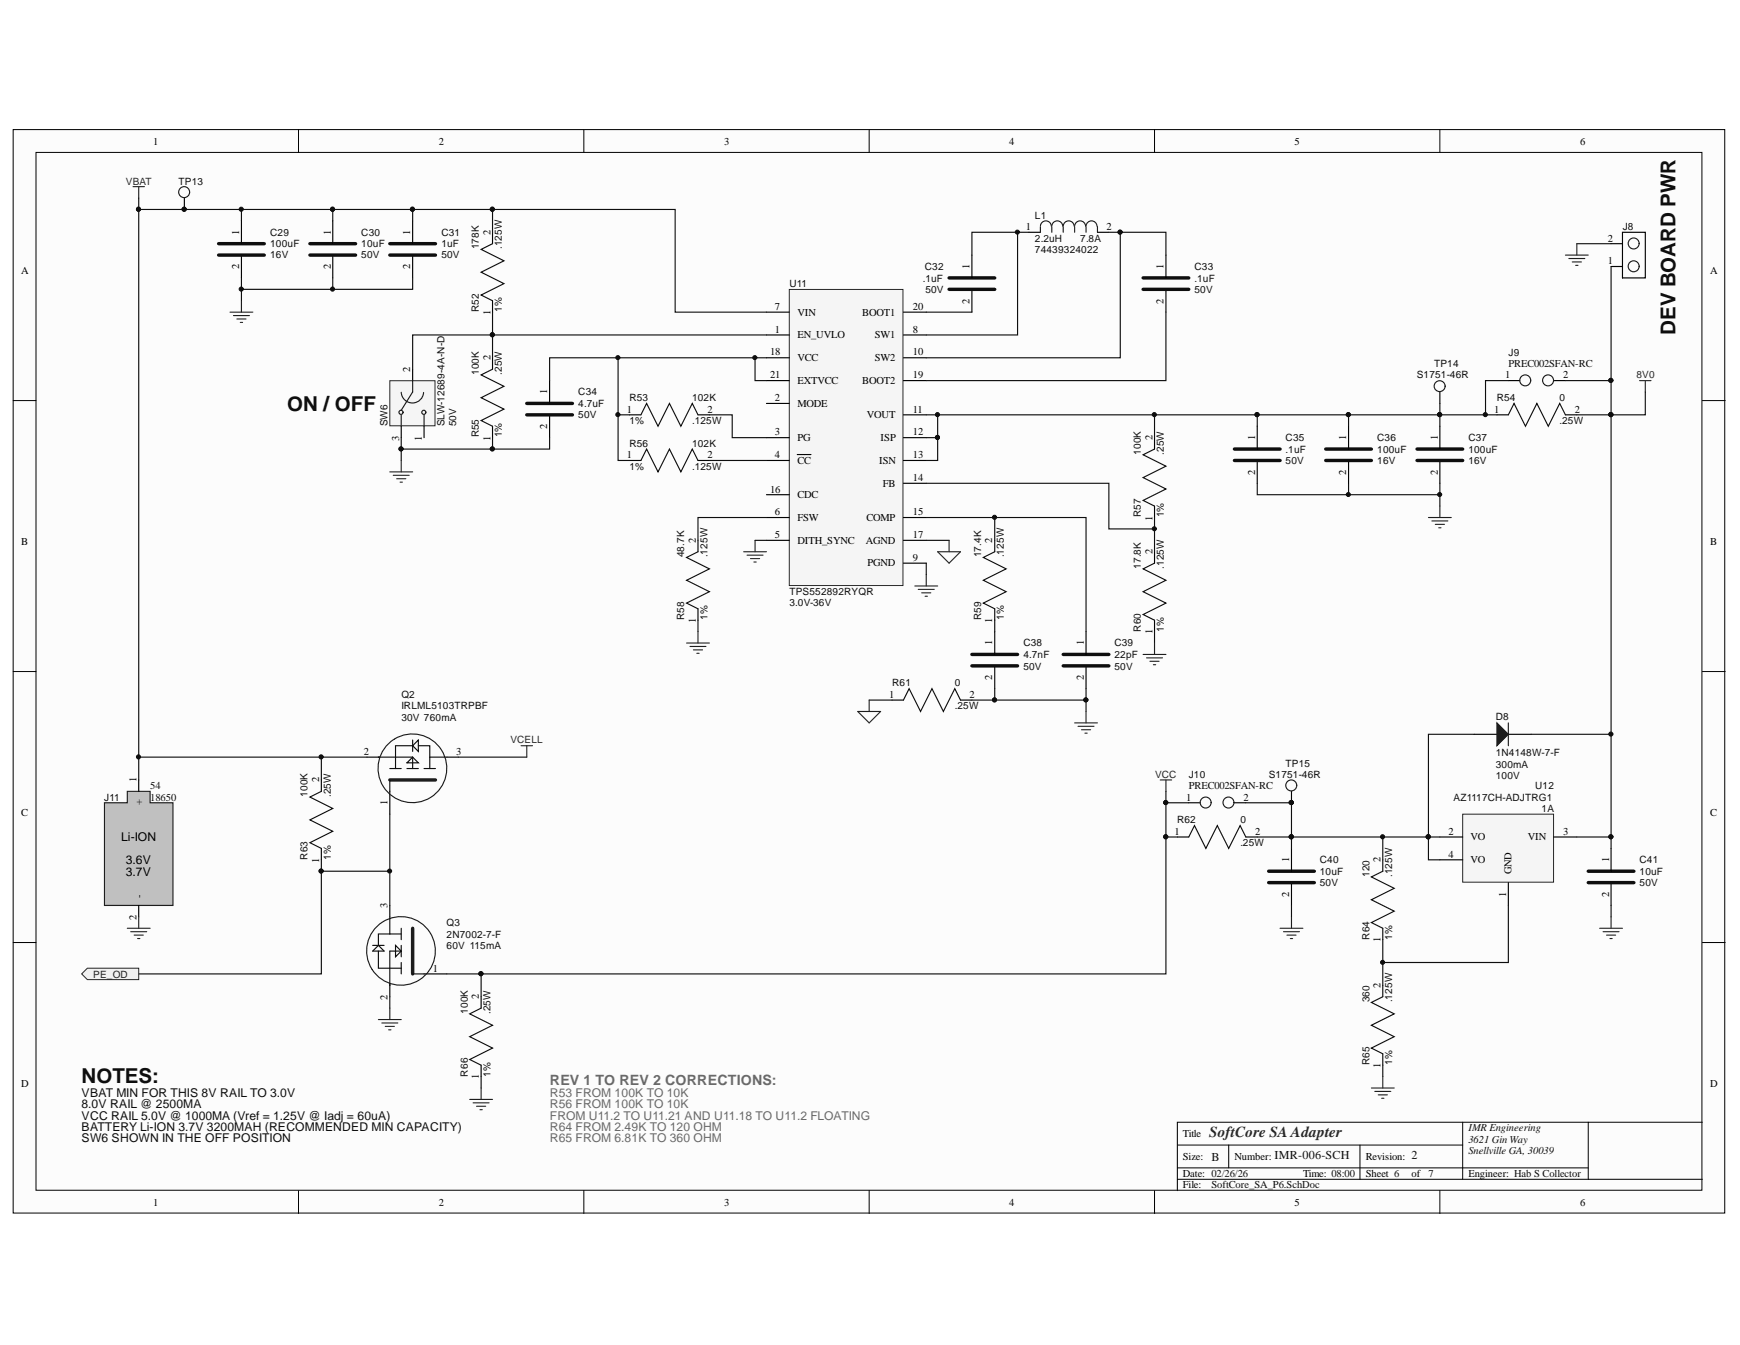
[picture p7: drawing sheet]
<svg xmlns="http://www.w3.org/2000/svg" width="279mm" height="216mm" viewBox="0 0 279 216" stroke-linecap="round" stroke-linejoin="round" font-family="sans-serif">
<defs><g id="words">
<g font-size="3.3" fill="#0e0e0e">
<text x="269" y="53.7" transform="rotate(-90 269 53.7)">DEV BOARD PWR</text>
<text x="46.1" y="65.9">ON / OFF</text>
<text x="13.1" y="173.9">NOTES:</text>
</g>
<text font-size="2.5" fill="#262626" x="194.2" y="182.5">SoftCore SAAdapter</text>
<text font-size="2.3" fill="#6a6a6a" x="88.3" y="174.2">REV 1 TO REV 2 CORRECTIONS:</text>
<g font-size="1.9">
<text x="19.5" y="135">Li-ION</text>
<text x="20.2" y="138.7">3.6V</text>
<text x="20.2" y="140.5">3.7V</text>
</g>
<g font-size="1.9" fill="#0e0e0e">
<text x="13.1" y="176">VBAT MIN FOR THIS 8V RAIL TO 3.0V</text>
<text x="13.1" y="177.9">8.0V RAIL @ 2500MA</text>
<text x="13.1" y="179.8">VCC RAIL 5.0V @ 1000MA (Vref = 1.25V @ Iadj = 60uA)</text>
<text x="13.1" y="181.5">BATTERY Li-ION 3.7V 3200MAH (RECOMMENDED MIN CAPACITY)</text>
<text x="13.1" y="183.4">SW6 SHOWN IN THE OFF POSITION</text>
<text x="194.5" y="186.3">B</text>
<text x="204.7" y="186.1">IMR-006-SCH</text>
<text x="226.7" y="186.1">2</text>
</g>
<g font-size="1.9" fill="#6a6a6a">
<text x="88.3" y="176">R53 FROM 100K TO 10K</text>
<text x="88.3" y="177.9">R56 FROM 100K TO 10K</text>
<text x="88.3" y="179.8">FROM U11.2 TO U11.21 AND U11.18 TO U11.2 FLOATING</text>
<text x="88.3" y="181.5">R64 FROM 2.49K TO 120 OHM</text>
<text x="88.3" y="183.4">R65 FROM 6.81K TO 360 OHM</text>
</g>
<g font-size="1.7">
<text x="24.6" y="23.2">1</text>
<text x="70.4" y="23.2">2</text>
<text x="116.3" y="23.2">3</text>
<text x="162" y="23.2">4</text>
<text x="207.9" y="23.2">5</text>
<text x="253.7" y="23.2">6</text>
<text x="38.4" y="37.7" transform="rotate(-90 38.4 37.7)">1</text>
<text x="53.1" y="37.7" transform="rotate(-90 53.1 37.7)">1</text>
<text x="65.9" y="37.7" transform="rotate(-90 65.9 37.7)">1</text>
<text x="78.7" y="37.7" transform="rotate(-90 78.7 37.7)">2</text>
<text x="164.7" y="36.9">1</text>
<text x="177.7" y="36.9">2</text>
<text x="258.2" y="38.8">2</text>
<text x="3.4" y="44">A</text>
<text x="38.4" y="43.3" transform="rotate(-90 38.4 43.3)">2</text>
<text x="53.1" y="43.3" transform="rotate(-90 53.1 43.3)">2</text>
<text x="65.9" y="43.3" transform="rotate(-90 65.9 43.3)">2</text>
<text x="155.7" y="43.2" transform="rotate(-90 155.7 43.2)">1</text>
<text x="186.8" y="43.2" transform="rotate(-90 186.8 43.2)">1</text>
<text x="258.2" y="42.4">1</text>
<text x="274.6" y="44">A</text>
<text x="78.7" y="50.5" transform="rotate(-90 78.7 50.5)">1</text>
<text x="124.4" y="49.8">7</text>
<text x="124.4" y="53.4">1</text>
<text x="128" y="50.7">VIN</text>
<text x="138.4" y="50.7">BOOT1</text>
<text x="146.6" y="49.8">20</text>
<text x="146.6" y="53.4">8</text>
<text x="155.7" y="48.8" transform="rotate(-90 155.7 48.8)">2</text>
<text x="186.8" y="48.8" transform="rotate(-90 186.8 48.8)">2</text>
<text x="65.9" y="59.7" transform="rotate(-90 65.9 59.7)">2</text>
<text x="78.7" y="57.8" transform="rotate(-90 78.7 57.8)">2</text>
<text x="123.6" y="57">18</text>
<text x="128" y="58">VCC</text>
<text x="128" y="54.3">EN_UVLO</text>
<text x="140.5" y="58">SW2</text>
<text x="140.5" y="54.3">SW1</text>
<text x="146.6" y="57">10</text>
<text x="87.9" y="63.3" transform="rotate(-90 87.9 63.3)">1</text>
<text x="123.6" y="60.8">21</text>
<text x="124.4" y="64.4">2</text>
<text x="128" y="61.7">EXTVCC</text>
<text x="128" y="65.3">MODE</text>
<text x="138.4" y="61.7">BOOT2</text>
<text x="146.6" y="60.8">19</text>
<text x="241.7" y="60.8">1</text>
<text x="251" y="60.8">2</text>
<text x="64.1" y="70.7" transform="rotate(-90 64.1 70.7)">3</text>
<text x="67.7" y="70.7" transform="rotate(-90 67.7 70.7)">1</text>
<text x="78.7" y="70.7" transform="rotate(-90 78.7 70.7)">1</text>
<text x="87.9" y="68.9" transform="rotate(-90 87.9 68.9)">2</text>
<text x="100.6" y="66.2">1</text>
<text x="113.6" y="66.2">2</text>
<text x="124.4" y="69.9">3</text>
<text x="128" y="70.8">PG</text>
<text x="139.2" y="67.2">VOUT</text>
<text x="141.4" y="70.8">ISP</text>
<text x="146.6" y="66.2">11</text>
<text x="146.6" y="69.9">12</text>
<text x="185" y="70.6" transform="rotate(-90 185 70.6)">2</text>
<text x="201.5" y="70.6" transform="rotate(-90 201.5 70.6)">1</text>
<text x="216.2" y="70.6" transform="rotate(-90 216.2 70.6)">1</text>
<text x="230.9" y="70.6" transform="rotate(-90 230.9 70.6)">1</text>
<text x="239.9" y="66.2">1</text>
<text x="252.9" y="66.2">2</text>
<text x="100.6" y="73.5">1</text>
<text x="113.6" y="73.5">2</text>
<text x="124.4" y="73.5">4</text>
<text x="128" y="74.4">CC</text>
<text x="141.2" y="74.4">ISN</text>
<text x="146.6" y="77.2">14</text>
<text x="146.6" y="73.5">13</text>
<text x="201.5" y="76.2" transform="rotate(-90 201.5 76.2)">2</text>
<text x="216.2" y="76.2" transform="rotate(-90 216.2 76.2)">2</text>
<text x="230.9" y="76.2" transform="rotate(-90 230.9 76.2)">2</text>
<text x="123.6" y="79.1">16</text>
<text x="124.4" y="82.7">6</text>
<text x="128" y="79.9">CDC</text>
<text x="128" y="83.7">FSW</text>
<text x="139.1" y="83.7">COMP</text>
<text x="141.7" y="78.2">FB</text>
<text x="146.6" y="82.7">15</text>
<text x="185" y="83.6" transform="rotate(-90 185 83.6)">1</text>
<text x="3.4" y="87.5">B</text>
<text x="111.7" y="87.1" transform="rotate(-90 111.7 87.1)">2</text>
<text x="124.4" y="86.4">5</text>
<text x="128" y="87.3">DITH_SYNC</text>
<text x="139" y="87.3">AGND</text>
<text x="146.6" y="86.4">17</text>
<text x="159.3" y="87.1" transform="rotate(-90 159.3 87.1)">2</text>
<text x="185" y="88.9" transform="rotate(-90 185 88.9)">2</text>
<text x="274.6" y="87.5">B</text>
<text x="139.3" y="90.9">PGND</text>
<text x="146.6" y="90.1">9</text>
<text x="111.7" y="100.1" transform="rotate(-90 111.7 100.1)">1</text>
<text x="159.3" y="100.1" transform="rotate(-90 159.3 100.1)">1</text>
<text x="185" y="101.8" transform="rotate(-90 185 101.8)">1</text>
<text x="159.3" y="103.6" transform="rotate(-90 159.3 103.6)">1</text>
<text x="174" y="103.6" transform="rotate(-90 174 103.6)">1</text>
<text x="142.8" y="112.1">1</text>
<text x="155.7" y="112.1">2</text>
<text x="159.3" y="109.2" transform="rotate(-90 159.3 109.2)">2</text>
<text x="174" y="109.2" transform="rotate(-90 174 109.2)">2</text>
<text x="21.9" y="125.6" transform="rotate(-90 21.9 125.6)">1</text>
<text x="51.3" y="125.6" transform="rotate(-90 51.3 125.6)">2</text>
<text x="58.4" y="121.2">2</text>
<text x="73.2" y="121.2">3</text>
<text x="3.4" y="131">C</text>
<text x="22.8" y="129.2" transform="rotate(-90 22.8 129.2)">+</text>
<text x="62.2" y="129.3" transform="rotate(-90 62.2 129.3)">1</text>
<text x="190.5" y="128.5">1</text>
<text x="199.7" y="128.5">2</text>
<text x="274.6" y="131">C</text>
<text x="188.6" y="134">1</text>
<text x="201.5" y="134">2</text>
<text x="232.6" y="134">2</text>
<text x="232.6" y="137.7">4</text>
<text x="236.1" y="134.9">VO</text>
<text x="245.3" y="134.9">VIN</text>
<text x="251" y="134">3</text>
<text x="51.3" y="138.5" transform="rotate(-90 51.3 138.5)">1</text>
<text x="207" y="138.4" transform="rotate(-90 207 138.4)">1</text>
<text x="221.7" y="138.4" transform="rotate(-90 221.7 138.4)">2</text>
<text x="236.1" y="138.6">VO</text>
<text x="242.7" y="140.4" transform="rotate(-90 242.7 140.4)">GND</text>
<text x="258.4" y="138.4" transform="rotate(-90 258.4 138.4)">1</text>
<text x="21.9" y="147.6" transform="rotate(-90 21.9 147.6)">2</text>
<text x="22.8" y="144.1" transform="rotate(-90 22.8 144.1)">-</text>
<text x="62.2" y="145.7" transform="rotate(-90 62.2 145.7)">3</text>
<text x="207" y="144" transform="rotate(-90 207 144)">2</text>
<text x="241.9" y="144" transform="rotate(-90 241.9 144)">1</text>
<text x="258.4" y="144" transform="rotate(-90 258.4 144)">2</text>
<text x="221.7" y="151.3" transform="rotate(-90 221.7 151.3)">1</text>
<text x="62.2" y="160.5" transform="rotate(-90 62.2 160.5)">2</text>
<text x="69.5" y="156">1</text>
<text x="76.9" y="160.4" transform="rotate(-90 76.9 160.4)">2</text>
<text x="221.7" y="158.5" transform="rotate(-90 221.7 158.5)">2</text>
<text x="76.9" y="173.2" transform="rotate(-90 76.9 173.2)">1</text>
<text x="221.7" y="171.5" transform="rotate(-90 221.7 171.5)">1</text>
<text x="3.4" y="174.5">D</text>
<text x="274.6" y="174.5">D</text>
<text x="189.9" y="182.5">Title</text>
<text x="189.9" y="186.2">Size:</text>
<text x="189.9" y="189">Date: 02/26/26</text>
<text x="189.9" y="190.7">File:</text>
<text x="198.2" y="186.2">Number:</text>
<text x="209.2" y="189">Time: 08:00</text>
<text x="219.3" y="186.2">Revision:</text>
<text x="219.3" y="189">Sheet 6</text>
<text x="226.7" y="189">of</text>
<text x="235.8" y="189">Engineer: Hab S Collector</text>
<text x="24.6" y="193.5">1</text>
<text x="70.4" y="193.5">2</text>
<text x="116.3" y="193.5">3</text>
<text x="162" y="193.5">4</text>
<text x="207.9" y="193.5">5</text>
<text x="253.7" y="193.5">6</text>
</g>
<g font-size="1.7" fill="#0e0e0e">
<text x="242.2" y="58.9">PREC002SFAN-RC</text>
<text x="24.1" y="126.7">54</text>
<text x="24.1" y="128.5">18650</text>
<text x="190.9" y="126.7">PREC002SFAN-RC</text>
<text x="235.8" y="181.6">IMR Engineering</text>
<text x="235.8" y="183.5">3621 Gin Way</text>
<text x="235.8" y="185.2">Snellville GA, 30039</text>
<text x="194.5" y="190.7">SoftCore_SA_P6.SchDoc</text>
<text x="229.4" y="189">7</text>
</g>
<g font-size="1.6" fill="#262626">
<text x="20.2" y="29.7">VBAT</text>
<text x="262.8" y="60.8">8V0</text>
<text x="82" y="119.3">VCELL</text>
<text x="185.5" y="124.8">VCC</text>
<text x="15" y="156.9">PE_OD</text>
</g>
<g font-size="1.6" fill="#0e0e0e">
<text x="28.7" y="29.7">TP13</text>
<text x="166.2" y="35.1">L1</text>
<text x="43.4" y="39.7">100uF</text>
<text x="43.4" y="41.5">16V</text>
<text x="43.4" y="37.9">C29</text>
<text x="58" y="39.7">10uF</text>
<text x="58" y="41.5">50V</text>
<text x="58" y="37.9">C30</text>
<text x="70.9" y="39.7">1uF</text>
<text x="70.9" y="41.5">50V</text>
<text x="70.9" y="37.9">C31</text>
<text x="76.9" y="40" transform="rotate(-90 76.9 40)">178K</text>
<text x="80.6" y="40" transform="rotate(-90 80.6 40)">.125W</text>
<text x="166.2" y="40.6">74439324022</text>
<text x="166.2" y="38.8">2.2uH</text>
<text x="173.5" y="38.8">7.8A</text>
<text x="260.6" y="36.9">J8</text>
<text x="126.8" y="46.1">U11</text>
<text x="148.2" y="45.2">.1uF</text>
<text x="148.5" y="43.3">C32</text>
<text x="148.6" y="47">50V</text>
<text x="191.8" y="45.2">.1uF</text>
<text x="191.8" y="47">50V</text>
<text x="191.8" y="43.3">C33</text>
<text x="76.9" y="50.1" transform="rotate(-90 76.9 50.1)">R52</text>
<text x="80.6" y="50.1" transform="rotate(-90 80.6 50.1)">1%</text>
<text x="230.3" y="58.9">TP14</text>
<text x="242.2" y="57.1">J9</text>
<text x="76.9" y="60.2" transform="rotate(-90 76.9 60.2)">100K</text>
<text x="80.6" y="60.2" transform="rotate(-90 80.6 60.2)">.25W</text>
<text x="92.9" y="65.3">4.7uF</text>
<text x="92.9" y="63.5">C34</text>
<text x="101.1" y="64.4">R53</text>
<text x="111.1" y="64.4">102K</text>
<text x="227.5" y="60.8">S1751-46R</text>
<text x="240.4" y="64.4">R54</text>
<text x="250.4" y="64.4">0</text>
<text x="62.2" y="68.4" transform="rotate(-90 62.2 68.4)">SW6</text>
<text x="71.4" y="68.4" transform="rotate(-90 71.4 68.4)">SLW-12689-4A-N-D</text>
<text x="73.2" y="68.4" transform="rotate(-90 73.2 68.4)">50V</text>
<text x="76.9" y="70.2" transform="rotate(-90 76.9 70.2)">R55</text>
<text x="80.6" y="70.2" transform="rotate(-90 80.6 70.2)">1%</text>
<text x="92.9" y="67.2">50V</text>
<text x="101.1" y="71.7">R56</text>
<text x="101.1" y="68.1">1%</text>
<text x="111.1" y="71.7">102K</text>
<text x="111.1" y="68.1">.125W</text>
<text x="206.4" y="70.8">C35</text>
<text x="221.2" y="70.8">C36</text>
<text x="235.8" y="70.8">C37</text>
<text x="250.4" y="68.1">.25W</text>
<text x="101.1" y="75.4">1%</text>
<text x="111.1" y="75.4">.125W</text>
<text x="183.2" y="73" transform="rotate(-90 183.2 73)">100K</text>
<text x="186.9" y="73" transform="rotate(-90 186.9 73)">.25W</text>
<text x="206.4" y="72.7">.1uF</text>
<text x="206.4" y="74.4">50V</text>
<text x="221.2" y="72.7">100uF</text>
<text x="221.2" y="74.4">16V</text>
<text x="235.8" y="72.7">100uF</text>
<text x="235.8" y="74.4">16V</text>
<text x="183.2" y="83.1" transform="rotate(-90 183.2 83.1)">R57</text>
<text x="186.9" y="83.1" transform="rotate(-90 186.9 83.1)">1%</text>
<text x="109.9" y="89.5" transform="rotate(-90 109.9 89.5)">48.7K</text>
<text x="113.6" y="89.5" transform="rotate(-90 113.6 89.5)">.125W</text>
<text x="157.6" y="89.5" transform="rotate(-90 157.6 89.5)">17.4K</text>
<text x="161.2" y="89.5" transform="rotate(-90 161.2 89.5)">.125W</text>
<text x="126.8" y="95.6">TPS552892RYQR</text>
<text x="183.2" y="91.3" transform="rotate(-90 183.2 91.3)">17.8K</text>
<text x="186.9" y="91.3" transform="rotate(-90 186.9 91.3)">.125W</text>
<text x="109.9" y="99.5" transform="rotate(-90 109.9 99.5)">R58</text>
<text x="113.6" y="99.5" transform="rotate(-90 113.6 99.5)">1%</text>
<text x="126.8" y="97.3">3.0V-36V</text>
<text x="157.6" y="99.5" transform="rotate(-90 157.6 99.5)">R59</text>
<text x="161.2" y="99.5" transform="rotate(-90 161.2 99.5)">1%</text>
<text x="183.2" y="101.4" transform="rotate(-90 183.2 101.4)">R60</text>
<text x="186.9" y="101.4" transform="rotate(-90 186.9 101.4)">1%</text>
<text x="164.3" y="105.6">4.7nF</text>
<text x="164.3" y="107.5">50V</text>
<text x="164.3" y="103.8">C38</text>
<text x="179" y="105.6">22pF</text>
<text x="179" y="107.5">50V</text>
<text x="179" y="103.8">C39</text>
<text x="64.4" y="113.8">IRLML5103TRPBF</text>
<text x="64.4" y="112.1">Q2</text>
<text x="143.3" y="110.2">R61</text>
<text x="153.3" y="113.8">.25W</text>
<text x="153.3" y="110.2">0</text>
<text x="64.4" y="115.7">30V 760mA</text>
<text x="240.2" y="115.5">D8</text>
<text x="190.9" y="124.8">J10</text>
<text x="203.7" y="124.8">S1751-46R</text>
<text x="206.4" y="123">TP15</text>
<text x="240.2" y="121.4">1N4148W-7-F</text>
<text x="240.2" y="123.2">300mA</text>
<text x="240.2" y="125.1">100V</text>
<text x="16.7" y="128.5">J11</text>
<text x="49.4" y="127.9" transform="rotate(-90 49.4 127.9)">100K</text>
<text x="53.1" y="127.9" transform="rotate(-90 53.1 127.9)">.25W</text>
<text x="233.4" y="128.5">AZ1117CH-ADJTRG1</text>
<text x="246.5" y="126.7">U12</text>
<text x="247.5" y="130.3">1A</text>
<text x="189" y="132.2">R62</text>
<text x="199.2" y="135.8">.25W</text>
<text x="199.2" y="132.2">0</text>
<text x="49.4" y="138" transform="rotate(-90 49.4 138)">R63</text>
<text x="53.1" y="138" transform="rotate(-90 53.1 138)">1%</text>
<text x="211.9" y="140.5">10uF</text>
<text x="211.9" y="142.2">50V</text>
<text x="211.9" y="138.6">C40</text>
<text x="219.9" y="140.8" transform="rotate(-90 219.9 140.8)">120</text>
<text x="223.5" y="140.8" transform="rotate(-90 223.5 140.8)">.125W</text>
<text x="263.3" y="140.5">10uF</text>
<text x="263.3" y="142.2">50V</text>
<text x="263.3" y="138.6">C41</text>
<text x="71.7" y="148.6">Q3</text>
<text x="71.7" y="150.5">2N7002-7-F</text>
<text x="71.7" y="152.3">60V 115mA</text>
<text x="219.9" y="150.8" transform="rotate(-90 219.9 150.8)">R64</text>
<text x="223.5" y="150.8" transform="rotate(-90 223.5 150.8)">1%</text>
<text x="219.9" y="160.9" transform="rotate(-90 219.9 160.9)">360</text>
<text x="223.5" y="160.9" transform="rotate(-90 223.5 160.9)">.125W</text>
<text x="75.1" y="162.8" transform="rotate(-90 75.1 162.8)">100K</text>
<text x="78.7" y="162.8" transform="rotate(-90 78.7 162.8)">.25W</text>
<text x="75.1" y="172.8" transform="rotate(-90 75.1 172.8)">R66</text>
<text x="78.7" y="172.8" transform="rotate(-90 78.7 172.8)">1%</text>
<text x="219.9" y="171" transform="rotate(-90 219.9 171)">R65</text>
<text x="223.5" y="171" transform="rotate(-90 223.5 171)">1%</text>
</g>
</g></defs>
<g fill="#fcfcfc" stroke="#000" stroke-width=".16">
<path d="M2.1 20.8h274.9v173.9h-274.9z"/>
<path d="M5.8 24.5h267.5v166.6h-267.5z"/>
</g>
<g fill="none" stroke="#000" stroke-width=".16">
<path d="M47.9 20.8v3.7M93.8 20.8v3.7M139.6 20.8v3.7M185.4 20.8v3.7M231.2 20.8v3.7M2.1 64.3h3.7M273.4 64.3h3.6M2.1 107.8h3.7M273.4 107.8h3.6M2.1 151.3h3.7M273.4 151.3h3.6M47.9 191.1v3.7"/>
<path d="M93.8 191.1v3.7M139.6 191.1v3.7M185.4 191.1v3.7M189.1 183.8h45.8M189.1 189.3h84.3M189.1 187.5h65.9M197.3 183.8v3.7M218.4 183.8v5.5M231.2 191.1v3.7M234.9 180.1v9.2M255 180.1h-65.9v11M273.4 180.1h-18.4v9.2"/>
</g>
<path d="M126.7 46.5h18.3v47.5h-18.3z" fill="#f5f5f5" stroke="#262626" stroke-width=".16"/>
<g fill="none" stroke="#000" stroke-width=".18">
<path d="M53.4 35.5v3.6M66.3 35.5v3.6M79.1 37.3v1.8M165.2 37.3h1.9M176.2 37.3h1.9M53.4 40.9v3.7M66.3 40.9v3.7M79.1 48.3v1.8M79.1 57.4v1.9M123.1 50.1h3.6M123.1 57.4h3.6M123.1 53.8h3.6"/>
<path d="M145.1 50.1h3.6M145.1 57.4h3.6M145.1 53.8h3.6M156.1 40.9v3.7M156.1 46.4v3.7M187.2 40.9v3.7M187.2 46.4v3.7M79.1 68.4v1.9M88.3 61.1v3.7M88.3 66.6v3.7M101.1 66.6h1.8M101.1 73.9h1.8"/>
<path d="M112.1 66.6h1.8M112.1 73.9h1.8M123.1 61.1h3.6M123.1 79.4h3.6M123.1 70.3h3.6M123.1 73.9h3.6M123.1 64.8h3.6M128 73h2.2M145.1 61.1h3.6M145.1 66.6h3.6M145.1 70.3h3.6M145.1 73.9h3.6"/>
<path d="M145.1 77.6h3.6M185.4 70.3v1.8M201.9 68.4v3.7M201.9 73.9v3.7M112.1 86.7v1.9M112.1 97.7v1.9M123.1 83.1h3.6M123.1 86.7h3.6M145.1 83.1h3.6M145.1 86.7h3.6M145.1 90.4h3.6M159.7 86.7v1.9"/>
<path d="M159.7 97.7v1.9M185.4 81.2v1.9M185.4 88.6v1.8M185.4 99.6v1.8M159.7 101.4v3.7M159.7 106.9v3.6M174.4 101.4v3.7M174.4 106.9v3.6"/>
</g>
<g fill="none" stroke="#0e0e0e" stroke-width=".55">
<path d="M49.8 39.1h7.3M62.6 39.1h7.3M49.8 40.9h7.3M62.6 40.9h7.3M152.4 44.6h7.3M152.4 46.4h7.3M183.6 44.6h7.3M183.6 46.4h7.3M84.6 64.8h7.3M84.6 66.6h7.3M198.2 72.1h7.3M198.2 73.9h7.3"/>
<path d="M156.1 105.1h7.3M156.1 106.9h7.3M170.7 105.1h7.4M170.7 106.9h7.4"/>
</g>
<g fill="none" stroke="#0e0e0e" stroke-width=".18">
<path d="M53.4 33.6h12.9v1.9M66.3 33.6h12.8v3.7M79.1 39.1l-1.8 .9 3.6 1.9-3.6 1.8 3.6 1.8-3.6 1.9 1.8 .9M79.1 33.6h29.3v16.5h14.7M163.4 37.3v16.5h-14.7M165.2 37.3h-9.1v3.6M178.1 37.3h1.8v20.1h-31.2M179.9 37.3h7.3v3.6M38.8 44.6v3.7M53.4 44.6v1.8M66.3 44.6v1.8h-27.5M79.1 59.3l-1.8 .9 3.6 1.8-3.6 1.8 3.6 1.9-3.6 1.8 1.8 .9"/>
<path d="M79.1 50.1v7.3M79.1 53.8h44M99.2 57.4v16.5h1.9M121.2 57.4v3.7h1.9M123.1 57.4h-34.8v3.7M148.7 50.1h7.4M187.2 50.1v11h-38.5M99.2 66.6h1.9M102.9 73.9l.9-1.8 1.9 3.6 1.8-3.6 1.8 3.6 1.9-3.6 .9 1.8M102.9 66.6l.9-1.8 1.9 3.6 1.8-3.6 1.8 3.6 1.9-3.6 .9 1.8M113.9 66.6h3.7v3.7h5.5M113.9 73.9h9.2"/>
<path d="M148.7 77.6h29.4v7.3h7.3M148.7 66.6h53.2v1.8M150.6 66.6v3.7h-1.9M150.6 70.3v3.6h-1.9M185.4 72.1l-1.8 .9 3.6 1.8-3.6 1.9 3.6 1.8-3.6 1.8 1.8 .9M185.4 66.6v3.7M201.9 77.6v1.8h29.3M201.9 66.6h14.6v1.8M216.5 66.6h14.7v1.8M216.5 77.6v1.8M231.2 77.6v3.6M112.1 88.6l-1.9 .9 3.7 1.8-3.7 1.8 3.7 1.9-3.7 1.8 1.9 .9"/>
<path d="M112.1 99.6v1.8M121.2 86.7h1.9M123.1 83.1h-11v3.6M148.7 83.1h25.7v18.3M159.7 88.6l-1.8 .9 3.7 1.8-3.7 1.8 3.7 1.9-3.7 1.8 1.8 .9M159.7 83.1v3.6M159.7 99.6v1.8M185.4 90.4l-1.8 .9 3.6 1.8-3.6 1.9 3.6 1.8-3.6 1.8 1.8 1M185.4 83.1v5.5M159.7 110.5v1.9h14.7v-1.9M174.4 112.4v1.8M185.4 101.4v1.8"/>
</g>
<g fill="none" stroke="#262626" stroke-width=".18">
<path d="M21.4 30h1.8M22.3 30v1.8M36.9 50.1h3.7M37.5 50.7h2.6M38 51.2h1.5M38.6 51.8h.4M38.8 48.3v1.8M119.4 88.6h3.7M120 89.1h2.5M120.5 89.7h1.5M121.1 90.2h.3M121.2 86.7v1.9"/>
<path d="M146.9 94.1h3.7M147.4 94.6h2.6M148 95.2h1.5M148.5 95.7h.4M148.7 92.2v1.9M229.4 83.1h3.6M229.9 83.6h2.6M230.5 84.2h1.4M231 84.7h.4M231.2 81.2v1.9M110.2 103.2h3.7M110.8 103.8h2.6"/>
<path d="M111.3 104.3h1.5M111.9 104.9h.4M112.1 101.4v1.8M172.6 116h3.6M173.1 116.6h2.6M173.7 117.1h1.4M174.2 117.7h.4M174.4 114.2v1.8M183.6 105.1h3.6M184.1 105.6h2.6M184.7 106.2h1.4M185.2 106.7h.4"/>
<path d="M185.4 103.2v1.9"/>
</g>
<g fill="#0e0e0e" stroke="#0e0e0e" stroke-width=".16">
<circle cx="53.4" cy="33.6" r=".33"/>
<circle cx="66.2" cy="33.6" r=".33"/>
<circle cx="38.7" cy="46.4" r=".33"/>
<circle cx="53.4" cy="46.4" r=".33"/>
<circle cx="79.1" cy="33.6" r=".33"/>
<circle cx="79.1" cy="53.7" r=".33"/>
<circle cx="121.2" cy="57.4" r=".33"/>
<circle cx="99.2" cy="57.4" r=".33"/>
<circle cx="99.2" cy="66.6" r=".33"/>
<circle cx="163.4" cy="37.3" r=".33"/>
<circle cx="179.9" cy="37.3" r=".33"/>
<circle cx="150.5" cy="70.2" r=".33"/>
<circle cx="150.5" cy="66.6" r=".33"/>
<circle cx="185.4" cy="66.6" r=".33"/>
<circle cx="185.4" cy="84.9" r=".33"/>
<circle cx="231.2" cy="79.4" r=".33"/>
<circle cx="216.5" cy="79.4" r=".33"/>
<circle cx="216.5" cy="66.6" r=".33"/>
<circle cx="201.8" cy="66.6" r=".33"/>
<circle cx="231.2" cy="66.6" r=".33"/>
<circle cx="159.7" cy="83" r=".33"/>
<circle cx="159.7" cy="112.3" r=".33"/>
<circle cx="174.4" cy="112.3" r=".33"/>
</g>
<path d="M167.1 36.4v.9M167.1 36.2a.88 .88 0 0 1 .9-.7 .88 .88 0 0 1 .8 .8M168.9 36.4v.9M168.9 36.2a.88 .88 0 0 1 .9-.7 .88 .88 0 0 1 .9 .8M170.7 36.4v.9M170.7 36.2a.88 .88 0 0 1 1-.7 .88 .88 0 0 1 .8 .8M172.6 36.4v.9M172.6 36.2a.88 .88 0 0 1 .9-.7 .88 .88 0 0 1 .8 .8M174.4 36.4v.9M174.4 36.2a.88 .88 0 0 1 .9-.7 .88 .88 0 0 1 .9 .8M176.2 36.4v.9" fill="none" stroke="#1c1c1c" stroke-width=".18"/>
<path d="M234.9 130.7h14.6v10.9h-14.6z" fill="#f5f5f5" stroke="#262626" stroke-width=".16"/>
<path d="M231.2 134.4h3.7M231.2 138h3.7M249.5 134.4h3.7M242.2 141.7v3.6" fill="none" stroke="#000" stroke-width=".18"/>
<path d="M16.8 128.9h3.6v-1.9h3.7v1.9h3.7v16.4h-11z" fill-rule="evenodd" fill="#c0c0c0" stroke="#1c1c1c" stroke-width=".18"/>
<path d="M22.3 125.2v1.8M22.3 145.3v1.9" fill="none" stroke="#000" stroke-width=".18"/>
<path d="M22.3 31.8v1.8M38.8 33.6v1.9M53.4 35.5v-1.9h-31.1v91.6" fill="none" stroke="#0e0e0e" stroke-width=".18"/>
<g fill="#0e0e0e" stroke="#0e0e0e" stroke-width=".16">
<circle cx="53.4" cy="33.6" r=".33"/>
<circle cx="22.2" cy="33.6" r=".33"/>
<circle cx="38.7" cy="33.6" r=".33"/>
</g>
<path d="M20.4 149h3.7M21 149.6h2.6M21.5 150.1h1.5M22.1 150.7h.4M22.3 147.2v1.8" fill="none" stroke="#262626" stroke-width=".18"/>
<path d="M62.6 61.1h7.3v7.2h-7.3z" fill="#f5f5f5" stroke="#262626" stroke-width=".16"/>
<g fill="none" stroke="#000" stroke-width=".18">
<path d="M66.3 59.3v1.8M64.4 68.4v1.9M68.1 68.4v1.9M240.4 66.6h1.8M242.2 61.1h1.8M249.5 61.1h1.9M251.4 66.6h1.8M236.7 117.9h3.7M242.2 117.9h3.7M51.6 125.2v1.8M51.6 136.2v1.8M58.9 121.5h1.9"/>
<path d="M62.6 127v3.7M71.8 121.5h1.8M189.1 134.4h1.8M190.9 128.9h1.8M198.2 128.9h1.8M200 134.4h1.9M207.4 136.2v3.6M222 138v1.8M258.7 136.2v3.6M62.6 145.3v1.9M62.6 158.2v1.8M68.1 156.3h3.7"/>
<path d="M77.3 160v1.8M207.4 141.7v3.6M222 149v1.8M222 158.2v1.8M258.7 141.7v3.6M77.3 171v1.8M222 169.2v1.8"/>
</g>
<g fill="none" stroke="#1c1c1c" stroke-width=".18">
<path d="M64.4 66.6v1.8M64.4 63a1.8 1.8 0 0 0 1.8 1.7 1.8 1.8 0 0 0 1.8-1.7M66.3 61.1v1.8l-1.9 3M68.1 66.6v1.8M63.3 118.6a5.5 5.5 0 0 1 8.4 4.3 5.5 5.5 0 0 1-7.5 5.6 5.5 5.5 0 0 1-1.6-9.3l.7-.5M242.2 116v3.7M59.7 155.6a5.5 5.5 0 0 1 4.2-8.4 5.5 5.5 0 0 1 5.6 7.4 5.5 5.5 0 0 1-9.2 1.7l-.5-.7"/>
<circle cx="64.4" cy="66.2" r=".33"/>
<circle cx="68.1" cy="66.2" r=".33"/>
<circle cx="244.9" cy="61.1" r=".88"/>
<circle cx="248.6" cy="61.1" r=".88"/>
<circle cx="193.6" cy="128.8" r=".88"/>
<circle cx="197.3" cy="128.8" r=".88"/>
</g>
<g fill="none" stroke="#0e0e0e" stroke-width=".18">
<path d="M79.1 53.8h-12.8v5.5M64.4 70.3v1.8h14.7v-1.8M64.4 72.1v1.8M88.3 70.3v1.8h-9.2M231.2 66.6h9.2M242.2 66.6l.9-1.8 1.9 3.6 1.8-3.6 1.8 3.6 1.8-3.6 1 1.8M242.2 61.1h-3.7v5.5M251.4 61.1h7.3v5.5M253.2 66.6h5.5v67.8M66.3 119.7l.9-.9v1.8zM66.3 118.8v.9M67.2 119.7h1.8v1.8"/>
<path d="M236.7 117.9h-7.3v16.5h-22v1.8M245.9 117.9h12.8M22.3 121.5h36.6M51.6 138v1.8h11M51.6 127l-1.8 .9 3.6 1.9-3.6 1.8 3.6 1.8-3.6 1.9 1.8 .9M51.6 139.8v16.5h-29.3M51.6 121.5v3.7M60.8 121.5h5.5v1.9M62.6 125.2v1.8M62.6 130.7v14.6M62.6 123.4h1.8M65.3 122.5l1-1 .9 1z"/>
<path d="M65.3 123.4h1.9M66.3 120.6v-.9h-2.8v3.7M68.1 123.4h1.8M69 121.5h2.8M69 121.5v1.9M73.6 121.5h11M187.2 127v1.9M189.1 134.4h-1.9v21.9h-109.9M190.9 134.4l.9-1.9 1.8 3.7 1.9-3.7 1.8 3.7 1.8-3.7 .9 1.9M190.9 128.9h-3.7v5.5M200 128.9h7.4v5.5h-5.5M222 139.8l-1.8 1 3.7 1.8-3.7 1.8 3.7 1.9-3.7 1.8 1.8 .9"/>
<path d="M222 134.4v3.6M231.2 134.4h-1.8v3.6h1.8M253.2 134.4h5.5v1.8M59.8 151.8h1.9M60.8 151.8l.9 .9h-.9v2.7h3.6M60.8 151.8l-1 .9h1M62.6 149.9h-1.8v1.9M62.6 147.2v2.7M62.6 160v1.8M62.6 149.9h1.8M63.5 151.8l.9 .9-.9 .9zM64.4 149v1.8"/>
<path d="M64.4 151.8v1.8M64.4 154.5v1.8M64.4 152.7h-1.8v5.5M66.3 156.3h1.8M71.8 156.3h5.5v3.7M207.4 145.3v1.9M222 160l-1.8 .9 3.7 1.8-3.7 1.9 3.7 1.8-3.7 1.8 1.8 1M222 150.8v7.4M242.2 145.3v9.2h-20.2M258.7 145.3v1.9M77.3 161.8l-1.9 .9 3.7 1.9-3.7 1.8 3.7 1.8-3.7 1.9 1.9 .9M77.3 172.8v1.8"/>
<path d="M222 171v1.8"/>
</g>
<g fill="#0e0e0e" stroke="#0e0e0e" stroke-width=".16">
<circle cx="79.1" cy="53.7" r=".33"/>
<circle cx="64.4" cy="72.1" r=".33"/>
<circle cx="79.1" cy="72.1" r=".33"/>
<circle cx="229.3" cy="134.3" r=".33"/>
<circle cx="207.3" cy="134.3" r=".33"/>
<circle cx="222" cy="134.3" r=".33"/>
<circle cx="222" cy="154.5" r=".33"/>
<circle cx="258.7" cy="134.3" r=".33"/>
<circle cx="231.2" cy="66.6" r=".33"/>
<circle cx="238.5" cy="66.6" r=".33"/>
<circle cx="258.7" cy="61.1" r=".33"/>
<circle cx="258.7" cy="66.6" r=".33"/>
<circle cx="207.3" cy="128.8" r=".33"/>
<circle cx="187.2" cy="128.8" r=".33"/>
<circle cx="187.2" cy="134.3" r=".33"/>
<circle cx="258.7" cy="117.8" r=".33"/>
<circle cx="22.2" cy="121.5" r=".33"/>
<circle cx="51.6" cy="121.5" r=".33"/>
<circle cx="51.6" cy="139.8" r=".33"/>
<circle cx="62.6" cy="139.8" r=".33"/>
<circle cx="77.2" cy="156.3" r=".33"/>
</g>
<g fill="none" stroke="#262626" stroke-width=".18">
<path d="M62.6 75.7h3.7M63.1 76.3h2.6M63.7 76.8h1.5M64.2 77.4h.4M64.4 73.9v1.8M83.7 119.7h1.8M84.6 119.7v1.8M186.3 125.2h1.8M187.2 125.2v1.8M205.5 149h3.7M206.1 149.6h2.6M206.6 150.1h1.5"/>
<path d="M207.2 150.7h.4M207.4 147.2v1.8M256.9 149h3.6M257.4 149.6h2.6M258 150.1h1.4M258.5 150.7h.4M258.7 147.2v1.8M60.8 163.7h3.6M61.3 164.2h2.6M61.9 164.8h1.4M62.4 165.3h.4M62.6 161.8v1.9"/>
<path d="M75.4 176.5h3.7M76 177h2.5M76.5 177.6h1.5M77.1 178.1h.3M77.3 174.6v1.9M220.2 174.6h3.7M220.8 175.2h2.5M221.3 175.7h1.5M221.9 176.3h.3M222 172.8v1.8"/>
</g>
<path d="M203.7 139.8h7.3M255 139.8h7.4M203.7 141.7h7.3M255 141.7h7.4" fill="none" stroke="#0e0e0e" stroke-width=".55"/>
<path d="M240.4 116l1.8 1.9-1.8 1.8z" fill="#1c1c1c" stroke="#1c1c1c" stroke-width=".18"/>
<path d="M62.6 125.2h7.3M66.3 149v7.3" fill="none" stroke="#1c1c1c" stroke-width=".55"/>
<path d="M13.1 156.3l.9-.9h8.3v1.8h-8.3z" fill-rule="evenodd" fill="#f0f0f0" stroke="#262626" stroke-width=".16"/>
<g fill="none" stroke="#000" stroke-width=".18">
<path d="M29.6 31.8v1.8M38.8 35.5v3.6M258.7 39.1h1.8M260.5 37.3h3.7v7.3h-3.7zM38.8 40.9v3.7M258.7 42.8h1.8M216.5 68.4v3.7M216.5 73.9v3.7M231.2 62.9v1.9M231.2 68.4v3.7M231.2 73.9v3.7M143.2 112.4h1.9"/>
<path d="M154.2 112.4h1.9M207.4 127v1.9"/>
</g>
<g fill="none" stroke="#1c1c1c" stroke-width=".18">
<circle cx="29.6" cy="30.8" r=".88"/>
<circle cx="262.3" cy="39.1" r=".88"/>
<circle cx="262.3" cy="42.7" r=".88"/>
<circle cx="231.2" cy="62" r=".88"/>
<circle cx="207.3" cy="126.1" r=".88"/>
</g>
<path d="M253.2 39.1h5.5M258.7 42.8v18.3M231.2 64.8v1.8M264.2 62.9v3.7h-5.5M148.7 90.4v1.8M148.7 86.7h3.7M139.6 112.4h3.6M145.1 112.4l.9-1.9 1.8 3.7 1.8-3.7 1.9 3.7 1.8-3.7 .9 1.9M156.1 112.4h3.6" fill="none" stroke="#0e0e0e" stroke-width=".18"/>
<g fill="#0e0e0e" stroke="#0e0e0e" stroke-width=".16">
<circle cx="258.7" cy="61.1" r=".33"/>
<circle cx="159.7" cy="112.3" r=".33"/>
<circle cx="29.6" cy="33.6" r=".33"/>
<circle cx="258.7" cy="66.6" r=".33"/>
<circle cx="231.2" cy="66.6" r=".33"/>
<circle cx="207.3" cy="128.8" r=".33"/>
</g>
<path d="M253.2 39.1v1.8M251.4 40.9h3.6M251.9 41.5h2.6M252.5 42h1.4M253 42.6h.4M263.3 61.1h1.8M264.2 61.1v1.8M150.6 88.6h3.6l-1.8 1.8zM152.4 86.7v1.9M137.7 114.2h3.7l-1.8 1.8zM139.6 112.4v1.8" fill="none" stroke="#262626" stroke-width=".18"/>
<path d="M35.1 39.1h7.3M35.1 40.9h7.3M212.9 72.1h7.3M212.9 73.9h7.3M227.5 72.1h7.4M227.5 73.9h7.4" fill="none" stroke="#0e0e0e" stroke-width=".55"/>
<use href="#words"/>
</svg>
